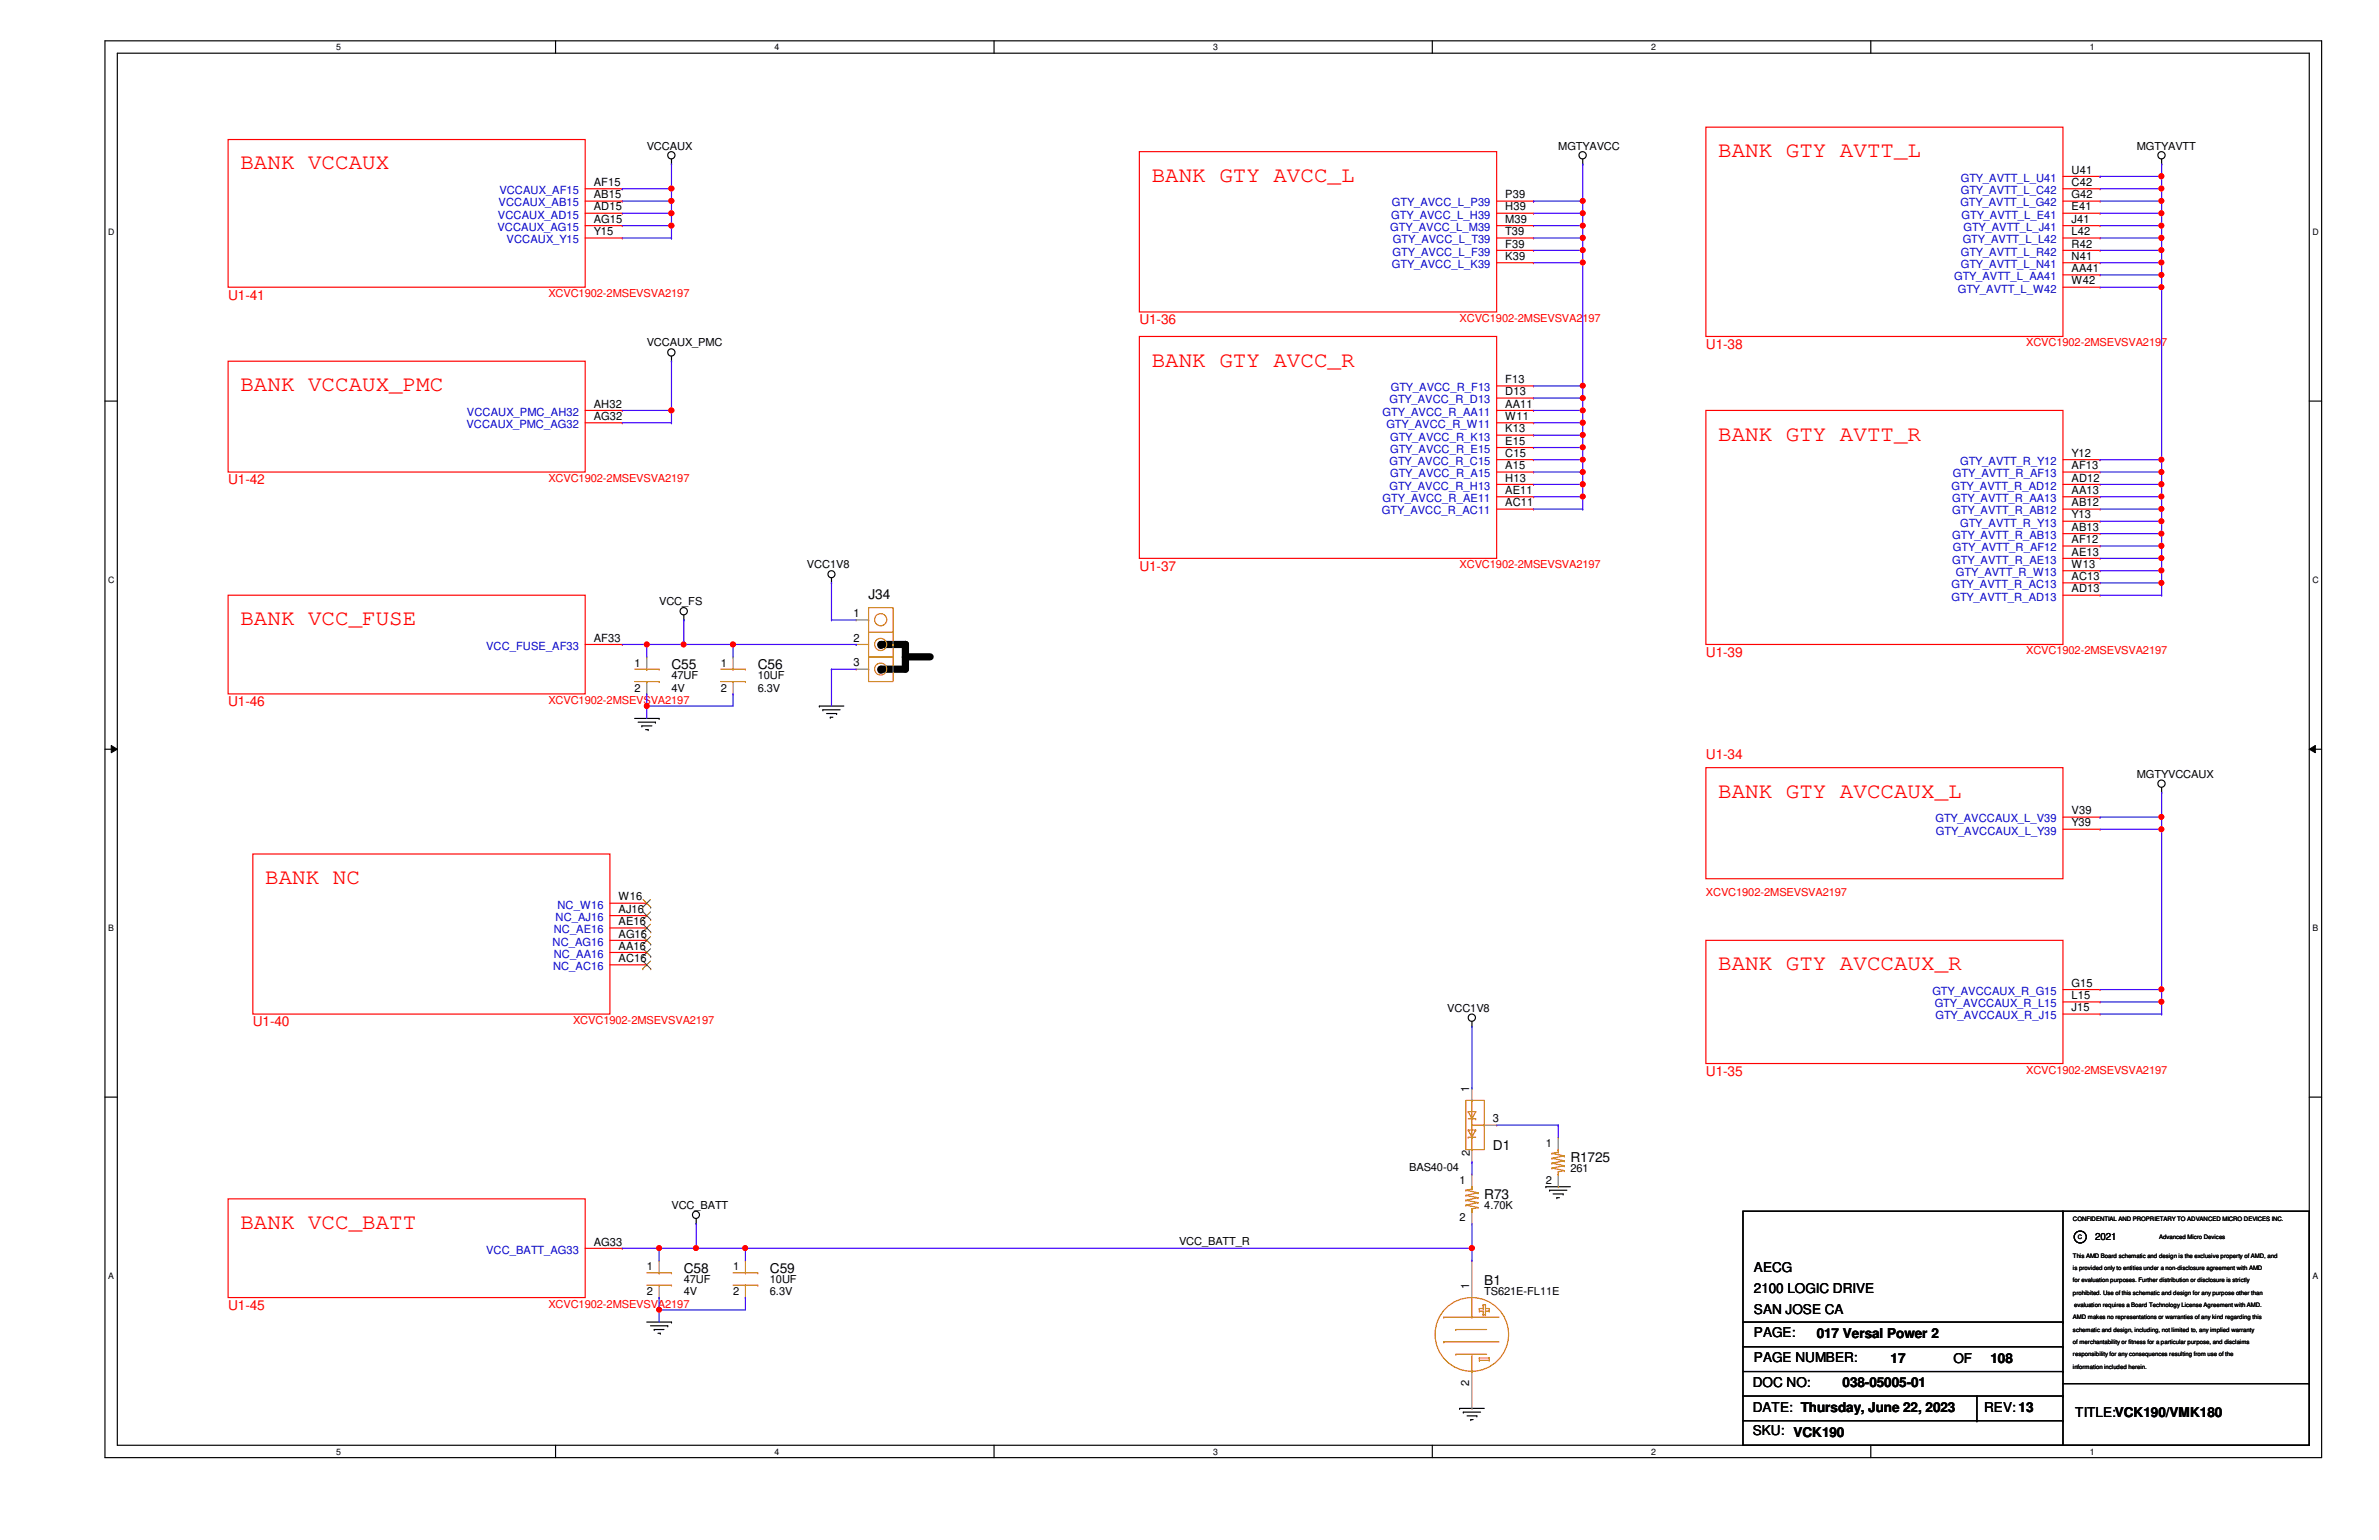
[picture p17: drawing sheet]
<svg xmlns="http://www.w3.org/2000/svg" width="432mm" height="279mm" viewBox="0 0 432 279" stroke-linecap="round" stroke-linejoin="round" font-family="sans-serif">
<defs><g id="words">
<g font-size="4" fill="#f00">
<text x="311.9" y="28.5">BANK GTY AVTT_L</text>
<text x="43.6" y="30.7">BANK VCCAUX</text>
<text x="209" y="33">BANK GTY AVCC_L</text>
<text x="43.6" y="71">BANK VCCAUX_PMC</text>
<text x="209" y="66.5">BANK GTY AVCC_R</text>
<text x="311.9" y="79.9">BANK GTY AVTT_R</text>
<text x="43.6" y="113.5">BANK VCC_FUSE</text>
<text x="311.9" y="144.7">BANK GTY AVCCAUX_L</text>
<text x="48.1" y="160.4">BANK NC</text>
<text x="311.9" y="176">BANK GTY AVCCAUX_R</text>
<text x="43.6" y="223">BANK VCC_BATT</text>
</g>
<g font-size="2.5" fill="#f00">
<text x="41.4" y="54.4">U1-41</text>
<text x="206.8" y="58.8">U1-36</text>
<text x="309.6" y="63.3">U1-38</text>
<text x="41.4" y="87.9">U1-42</text>
<text x="206.8" y="103.5">U1-37</text>
<text x="309.6" y="119.2">U1-39</text>
<text x="41.4" y="128.1">U1-46</text>
<text x="309.6" y="137.8">U1-34</text>
<text x="45.9" y="186.2">U1-40</text>
<text x="309.6" y="195.2">U1-35</text>
<text x="41.4" y="237.7">U1-45</text>
</g>
<g font-size="2.5">
<text x="157.6" y="108.7">J34</text>
<text x="121.9" y="121.4">C55</text>
<text x="137.5" y="121.4">C56</text>
<text x="271" y="208.6">D1</text>
<text x="285" y="210.8">R1725</text>
<text x="269.4" y="217.6">R73</text>
<text x="124.1" y="230.9">C58</text>
<text x="139.7" y="230.9">C59</text>
<text x="269.4" y="233.2">B1</text>
<text x="318.3" y="230.7">AECG</text>
<text x="318.3" y="234.5">2100 LOGIC DRIVE</text>
<text x="318.3" y="238.3">SAN JOSE CA</text>
<text x="318.3" y="242.6">PAGE:</text>
<text x="329.7" y="242.8">017 Versal Power 2</text>
<text x="318.1" y="251.7">DOC NO:</text>
<text x="318.3" y="247.1">PAGE NUMBER:</text>
<text x="334.4" y="251.7">038-05005-01</text>
<text x="343.2" y="247.3">17</text>
<text x="354.5" y="247.3">OF</text>
<text x="361.3" y="247.3">108</text>
<text x="318.1" y="256.2">DATE: Thursday, June 22, 2023</text>
<text x="360.1" y="256.2">REV: 13</text>
<text x="376.7" y="257.1">TITLE:VCK190/VMK180</text>
<text x="318.1" y="260.4">SKU: VCK190</text>
</g>
<g font-size="2">
<text x="117.4" y="27.1">VCCAUX</text>
<text x="282.8" y="27.1">MGTYAVCC</text>
<text x="387.9" y="27.1">MGTYAVTT</text>
<text x="107.8" y="33.7">AF15</text>
<text x="107.8" y="36">AB15</text>
<text x="273.2" y="36">P39</text>
<text x="376" y="31.5">U41</text>
<text x="376" y="33.7">C42</text>
<text x="376" y="36">G42</text>
<text x="107.8" y="38.2">AD15</text>
<text x="107.8" y="40.4">AG15</text>
<text x="273.2" y="38.2">H39</text>
<text x="273.2" y="40.4">M39</text>
<text x="376" y="38.2">E41</text>
<text x="376" y="40.4">J41</text>
<text x="107.8" y="42.7">Y15</text>
<text x="273.2" y="42.7">T39</text>
<text x="273.2" y="44.9">F39</text>
<text x="273.2" y="47.2">K39</text>
<text x="376" y="42.7">L42</text>
<text x="376" y="44.9">R42</text>
<text x="376" y="47.2">N41</text>
<text x="376" y="49.4">AA41</text>
<text x="376" y="51.6">W42</text>
<text x="117.4" y="62.9">VCCAUX_PMC</text>
<text x="273.2" y="69.5">F13</text>
<text x="273.2" y="71.7">D13</text>
<text x="107.8" y="74">AH32</text>
<text x="107.8" y="76.2">AG32</text>
<text x="273.2" y="74">AA11</text>
<text x="273.2" y="76.2">W11</text>
<text x="273.2" y="78.4">K13</text>
<text x="273.2" y="80.7">E15</text>
<text x="273.2" y="82.9">C15</text>
<text x="376" y="82.9">Y12</text>
<text x="273.2" y="85.1">A15</text>
<text x="273.2" y="87.4">H13</text>
<text x="273.2" y="89.6">AE11</text>
<text x="376" y="85.1">AF13</text>
<text x="376" y="87.4">AD12</text>
<text x="376" y="89.6">AA13</text>
<text x="273.2" y="91.9">AC11</text>
<text x="376" y="91.9">AB12</text>
<text x="376" y="94.1">Y13</text>
<text x="376" y="96.3">AB13</text>
<text x="376" y="98.6">AF12</text>
<text x="376" y="100.8">AE13</text>
<text x="146.5" y="103.1">VCC1V8</text>
<text x="376" y="103">W13</text>
<text x="376" y="105.2">AC13</text>
<text x="376" y="107.5">AD13</text>
<text x="119.6" y="109.8">VCC_FS</text>
<text x="154.9" y="112">1</text>
<text x="107.8" y="116.4">AF33</text>
<text x="154.9" y="116.4">2</text>
<text x="115.2" y="121">1</text>
<text x="115.2" y="125.5">2</text>
<text x="121.9" y="123.2">47UF</text>
<text x="121.9" y="125.5">4V</text>
<text x="130.8" y="121">1</text>
<text x="130.8" y="125.5">2</text>
<text x="137.5" y="123.2">10UF</text>
<text x="137.5" y="125.5">6.3V</text>
<text x="154.9" y="120.9">3</text>
<text x="387.9" y="141.1">MGTYVCCAUX</text>
<text x="376" y="147.7">V39</text>
<text x="376" y="149.9">Y39</text>
<text x="112.3" y="163.4">W16</text>
<text x="112.3" y="165.6">AJ16</text>
<text x="112.3" y="167.9">AE16</text>
<text x="112.3" y="170.1">AG16</text>
<text x="112.3" y="172.3">AA16</text>
<text x="112.3" y="174.5">AC16</text>
<text x="376" y="179">G15</text>
<text x="262.7" y="183.6">VCC1V8</text>
<text x="376" y="181.3">L15</text>
<text x="376" y="183.5">J15</text>
<text x="266.7" y="198.1" transform="rotate(-90 266.7 198.1)">1</text>
<text x="271" y="203.6">3</text>
<text x="266.8" y="209.7" transform="rotate(-90 266.8 209.7)">2</text>
<text x="280.6" y="208.2">1</text>
<text x="255.8" y="212.4">BAS40-04</text>
<text x="264.9" y="214.9">1</text>
<text x="280.6" y="214.9">2</text>
<text x="285" y="212.6">261</text>
<text x="121.9" y="219.3">VCC_BATT</text>
<text x="264.9" y="221.6">2</text>
<text x="269.4" y="219.3">4.70K</text>
<text x="107.8" y="226">AG33</text>
<text x="214" y="225.8">VCC_BATT_R</text>
<text x="117.4" y="230.5">1</text>
<text x="124.1" y="232.7">47UF</text>
<text x="133.1" y="230.5">1</text>
<text x="139.7" y="232.7">10UF</text>
<text x="266.7" y="233.8" transform="rotate(-90 266.7 233.8)">1</text>
<text x="117.4" y="235">2</text>
<text x="124.1" y="235">4V</text>
<text x="133.1" y="235">2</text>
<text x="139.7" y="235">6.3V</text>
<text x="269.4" y="235">TS621E-FL11E</text>
<text x="266.7" y="251.5" transform="rotate(-90 266.7 251.5)">2</text>
</g>
<g font-size="2" fill="#00c">
<text x="90.6" y="35.2">VCCAUX_AF15</text>
<text x="355.9" y="33">GTY_AVTT_L_U41</text>
<text x="355.9" y="35.2">GTY_AVTT_L_C42</text>
<text x="90.3" y="41.9">VCCAUX_AG15</text>
<text x="90.4" y="39.7">VCCAUX_AD15</text>
<text x="90.5" y="37.5">VCCAUX_AB15</text>
<text x="252.3" y="41.9">GTY_AVCC_L_M39</text>
<text x="252.5" y="39.7">GTY_AVCC_L_H39</text>
<text x="252.6" y="37.5">GTY_AVCC_L_P39</text>
<text x="355.8" y="37.5">GTY_AVTT_L_G42</text>
<text x="356" y="39.7">GTY_AVTT_L_E41</text>
<text x="356.4" y="41.9">GTY_AVTT_L_J41</text>
<text x="91.9" y="44.2">VCCAUX_Y15</text>
<text x="252.8" y="46.4">GTY_AVCC_L_F39</text>
<text x="252.8" y="44.2">GTY_AVCC_L_T39</text>
<text x="355.9" y="46.4">GTY_AVTT_L_R42</text>
<text x="356.2" y="44.2">GTY_AVTT_L_L42</text>
<text x="252.6" y="48.6">GTY_AVCC_L_K39</text>
<text x="354.7" y="50.8">GTY_AVTT_L_AA41</text>
<text x="355.3" y="53.1">GTY_AVTT_L_W42</text>
<text x="355.9" y="48.6">GTY_AVTT_L_N41</text>
<text x="252.4" y="71">GTY_AVCC_R_F13</text>
<text x="84.7" y="77.7">VCCAUX_PMC_AG32</text>
<text x="84.8" y="75.4">VCCAUX_PMC_AH32</text>
<text x="251" y="75.4">GTY_AVCC_R_AA11</text>
<text x="251.6" y="77.7">GTY_AVCC_R_W11</text>
<text x="252.2" y="73.2">GTY_AVCC_R_D13</text>
<text x="252.3" y="79.9">GTY_AVCC_R_K13</text>
<text x="252.3" y="82.2">GTY_AVCC_R_E15</text>
<text x="252.2" y="84.4">GTY_AVCC_R_C15</text>
<text x="252.2" y="88.9">GTY_AVCC_R_H13</text>
<text x="252.3" y="86.6">GTY_AVCC_R_A15</text>
<text x="354.2" y="88.9">GTY_AVTT_R_AD12</text>
<text x="354.5" y="86.6">GTY_AVTT_R_AF13</text>
<text x="355.8" y="84.4">GTY_AVTT_R_Y12</text>
<text x="250.8" y="93.3">GTY_AVCC_R_AC11</text>
<text x="251" y="91.1">GTY_AVCC_R_AE11</text>
<text x="354.3" y="91.1">GTY_AVTT_R_AA13</text>
<text x="354.3" y="93.3">GTY_AVTT_R_AB12</text>
<text x="355.8" y="95.5">GTY_AVTT_R_Y13</text>
<text x="354.3" y="97.8">GTY_AVTT_R_AB13</text>
<text x="354.5" y="100">GTY_AVTT_R_AF12</text>
<text x="354.2" y="106.7">GTY_AVTT_R_AC13</text>
<text x="354.3" y="102.3">GTY_AVTT_R_AE13</text>
<text x="355" y="104.5">GTY_AVTT_R_W13</text>
<text x="354.2" y="109">GTY_AVTT_R_AD13</text>
<text x="88.2" y="117.9">VCC_FUSE_AF33</text>
<text x="351.3" y="149.2">GTY_AVCCAUX_L_V39</text>
<text x="351.4" y="151.4">GTY_AVCCAUX_L_Y39</text>
<text x="100.8" y="167.1">NC_AJ16</text>
<text x="101.2" y="164.8">NC_W16</text>
<text x="100.3" y="171.6">NC_AG16</text>
<text x="100.5" y="169.3">NC_AE16</text>
<text x="100.5" y="173.8">NC_AA16</text>
<text x="100.4" y="176">NC_AC16</text>
<text x="350.7" y="180.5">GTY_AVCCAUX_R_G15</text>
<text x="351.2" y="182.8">GTY_AVCCAUX_R_L15</text>
<text x="351.3" y="185">GTY_AVCCAUX_R_J15</text>
<text x="88.2" y="227.5">VCC_BATT_AG33</text>
</g>
<g font-size="2" fill="#f00">
<text x="99.5" y="53.9">XCVC1902-2MSEVSVA2197</text>
<text x="264.9" y="58.4">XCVC1902-2MSEVSVA2197</text>
<text x="367.7" y="62.9">XCVC1902-2MSEVSVA2197</text>
<text x="99.5" y="87.5">XCVC1902-2MSEVSVA2197</text>
<text x="264.9" y="103.1">XCVC1902-2MSEVSVA2197</text>
<text x="367.7" y="118.7">XCVC1902-2MSEVSVA2197</text>
<text x="99.5" y="127.7">XCVC1902-2MSEVSVA2197</text>
<text x="309.6" y="162.6">XCVC1902-2MSEVSVA2197</text>
<text x="104" y="185.8">XCVC1902-2MSEVSVA2197</text>
<text x="367.7" y="194.8">XCVC1902-2MSEVSVA2197</text>
<text x="99.5" y="237.2">XCVC1902-2MSEVSVA2197</text>
</g>
<text font-size="1.8" x="380.3" y="225">2021</text>
<g font-size="1.6">
<text x="61" y="9.1">5</text>
<text x="140.6" y="9.1">4</text>
<text x="220.2" y="9.1">3</text>
<text x="299.7" y="9.1">2</text>
<text x="379.3" y="9.1">1</text>
<text x="19.6" y="42.6">D</text>
<text x="419.7" y="42.6">D</text>
<text x="19.6" y="105.7">C</text>
<text x="419.7" y="105.7">C</text>
<text x="19.6" y="168.9">B</text>
<text x="419.7" y="168.9">B</text>
<text x="19.6" y="232">A</text>
<text x="419.7" y="232">A</text>
<text x="61" y="263.9">5</text>
<text x="140.6" y="263.9">4</text>
<text x="220.2" y="263.9">3</text>
<text x="299.7" y="263.9">2</text>
<text x="379.3" y="263.9">1</text>
</g>
<g font-size="1.1">
<text x="376.3" y="221.5">CONFIDENTIAL AND PROPRIETARY TO ADVANCED MICRO DEVICES INC.</text>
<text x="377.1" y="224.8">C</text>
<text x="391.9" y="224.8">Advanced Micro Devices</text>
<text x="376.3" y="232.7">for evaluation purposes. Further distribution or disclosure is strictly</text>
<text x="376.3" y="230.4">is provided only to entities under a non-disclosure agreement with AMD</text>
<text x="376.3" y="228.2">This AMD Board schematic and design is the exclusive property of AMD, and</text>
<text x="376.3" y="234.9">prohibited. Use of this schematic and design for any purpose other than</text>
<text x="376.3" y="239.4">AMD makes no representations or warranties of any kind regarding this</text>
<text x="376.5" y="237.2">evaluation requires a Board Technology License Agreement with AMD.</text>
<text x="376.3" y="241.6">schematic and design, including, not limited to, any implied warranty</text>
<text x="376.3" y="243.8">of merchantability or fitness for a particular purpose, and disclaims</text>
<text x="376.3" y="246.1">responsibility for any consequences resulting from use of the</text>
<text x="376.3" y="248.3">information included herein.</text>
</g>
</g></defs>
<path d="M19.1 7.4h402.3v257.1h-402.3zM21.3 9.7h397.8v252.5h-397.8z" fill="none" stroke="#000" stroke-width=".21"/>
<g fill="#fff">
<path d="M61 7.7h.9v1.7h-.9z"/>
<path d="M61 262.5h.9v1.7h-.9z"/>
</g>
<path d="M100.8 7.4v2.3M100.8 262.2v2.3" fill="none" stroke="#000" stroke-width=".21"/>
<g fill="#fff">
<path d="M140.6 7.7h.9v1.7h-.9z"/>
<path d="M140.6 262.5h.9v1.7h-.9z"/>
</g>
<path d="M180.4 7.4v2.3M180.4 262.2v2.3" fill="none" stroke="#000" stroke-width=".21"/>
<g fill="#fff">
<path d="M220.2 7.7h.9v1.7h-.9z"/>
<path d="M220.2 262.5h.9v1.7h-.9z"/>
</g>
<path d="M260 7.4v2.3M260 262.2v2.3" fill="none" stroke="#000" stroke-width=".21"/>
<g fill="#fff">
<path d="M299.7 7.7h.9v1.7h-.9z"/>
<path d="M299.7 262.5h.9v1.7h-.9z"/>
</g>
<path d="M339.6 7.4v2.3M339.6 262.2v2.3" fill="none" stroke="#000" stroke-width=".21"/>
<g fill="#fff">
<path d="M379.3 7.7h.9v1.7h-.9z"/>
<path d="M379.3 262.5h.9v1.7h-.9z"/>
<path d="M19.6 41.2h1.2v1.8h-1.2z"/>
<path d="M419.7 41.2h1.2v1.8h-1.2z"/>
<path d="M19.6 104.3h1.2v1.8h-1.2z"/>
<path d="M419.7 104.3h1.2v1.8h-1.2z"/>
</g>
<path d="M19.1 72.8h2.2M419.1 72.8h2.3" fill="none" stroke="#000" stroke-width=".21"/>
<g fill="#fff">
<path d="M19.6 167.5h1.1v1.7h-1.1z"/>
<path d="M419.7 167.5h1.1v1.7h-1.1z"/>
</g>
<path d="M19.1 135.9h2.2M419.1 135.9h2.3" fill="none" stroke="#000" stroke-width=".21"/>
<path d="M20.2 135.3l1.1 .6-1.1 .7zM419.1 135.9l1.1-.6v1.3z" fill="#000"/>
<path d="M20.2 135.3l1.1 .6-1.1 .7zM419.1 135.9l1.1-.6v1.3z" fill="none" stroke="#000" stroke-width=".18"/>
<g fill="#fff">
<path d="M19.6 230.6h1.1v1.8h-1.1z"/>
<path d="M419.7 230.6h1.1v1.8h-1.1z"/>
</g>
<g fill="none" stroke="#000" stroke-width=".21">
<path d="M121.9 29.8h.1M121.9 28.9v.9M287.3 29.8h.1M287.3 28.9v.9M392.3 29.8h.1M392.3 28.9v.9M121.9 65.5h.1M121.9 64.6v.9M124.1 112.5h.1M124.1 111.6v.9M150.9 105.7h.1M150.9 104.9v.8"/>
<path d="M115.2 130.3h4.4M115.8 131h3.2M116.5 131.7h.1M116.5 131.7h1.8M117.2 132.4h.4M117.6 132.4h.1M119 131h.1M119.6 130.3h.1M148.7 128.1h.1M148.7 128.1h4.5M149.4 128.8h.1M149.4 128.8h3.1"/>
<path d="M150 129.5h1.8M150.7 130.1h.1M150.7 130.1h.5M151.8 129.5h.1M392.3 143.8h.1M392.3 142.9v.9M19.1 199.1h2.2M267.2 186.2h.1M267.2 185.3v.9M419.1 199.1h2.3M280.6 215.3h.1M280.6 215.3h4.4"/>
<path d="M281.3 215.9h.1M281.3 215.9h3.1M281.9 216.6h1.8M282.6 217.3h.1M282.6 217.3h.4M283.7 216.6h.1M316.4 219.8h102.7v42.4h-102.7zM374.4 219.8h.1M374.4 219.8v42.4M117.4 239.9h4.5M121.9 239.9h.1M126.4 222h.1"/>
<path d="M126.4 221.1v.9M316.4 239.9h58M374.4 239.9h.1M118.1 240.5h3.1M118.7 241.2h.1M118.7 241.2h1.8M119.4 241.9h.4M119.8 241.9h.1M121.2 240.5h.1M264.9 255.5h.1M264.9 255.5h4.5M265.6 256.2h.1"/>
<path d="M265.6 256.2h3.1M266.3 256.9h1.8M267 257.6h.1M267 257.6h.4M268.1 256.9h.1M316.4 244.3h58M316.4 248.8h58M316.4 253.3h58M316.4 257.8h58M358.8 257.8h.1M358.8 253.3v4.5M374.4 244.3h.1"/>
<path d="M374.4 248.8h.1M374.4 253.3h.1M374.4 257.8h.1M374.4 251h44.7M419.1 251h.1"/>
<circle cx="121.9" cy="28.2" r=".66"/>
<circle cx="287.2" cy="28.2" r=".66"/>
<circle cx="392.3" cy="28.2" r=".66"/>
<circle cx="121.9" cy="63.9" r=".66"/>
<circle cx="124.1" cy="110.9" r=".66"/>
<circle cx="150.9" cy="104.2" r=".64"/>
<circle cx="392.3" cy="142.2" r=".66"/>
<circle cx="267.1" cy="184.6" r=".66"/>
<circle cx="126.3" cy="220.4" r=".65"/>
<circle cx="377.6" cy="224.4" r="1.09"/>
</g>
<path d="M159.9 116.9h4.4v4.5h-4.4M164.3 119.2h4.5" fill="none" stroke="#000" stroke-width="1.3"/>
<g fill="#000">
<circle cx="159.9" cy="116.9" r=".66"/>
<circle cx="164.3" cy="116.9" r=".66"/>
<circle cx="164.3" cy="119.2" r=".66"/>
<circle cx="159.9" cy="121.4" r=".66"/>
</g>
<g fill="none" stroke="#cc8006" stroke-width=".21">
<path d="M157.6 119.2h4.5v4.5h-4.5zM157.6 114.7h4.5v4.5h-4.5zM157.6 110.2h4.5v4.5h-4.5zM157.6 112.5h.1M162.1 116.9h.1M115.2 123.7h4.4M115.2 121.4h4.4M117.4 123.7h.1M117.4 121.4h.1M119.6 123.7h.1M119.6 121.4h.1M130.8 123.7h4.5"/>
<path d="M130.8 121.4h4.5M133.1 123.7h.1M133.1 121.4h.1M135.3 123.7h.1M135.3 121.4h.1M157.6 121.4h.1M266.1 199.6h3.3v9h-3.3zM267.2 199.6h.1M267.2 199.6v9M266.1 218.7h.1M266.1 217.8h.1M266.1 216.9h.1"/>
<path d="M266.1 215.9h.1M266.1 215.9l2.2 .5M266.1 218.7l2.2 .4M266.1 217.8l2.2 .4M266.1 216.9l2.2 .4M266.5 206.3h.1M266.5 205h.1M266.5 201.7h.1M266.5 203h1.3M266.5 206.3h1.3M266.5 205l.7 1.3M266.5 205h1.3"/>
<path d="M266.5 201.7h1.3M266.5 201.7l.7 1.3M267.2 215.3h.1M267.2 219.8h.1M267.2 219.3h.1M267.2 215.7h.1M267.2 208.6h.1M267.2 206.3h.1M267.2 203h.1M267.2 215.3v.4M267.2 219.3v.5M267.2 215.7l-1.1 .2"/>
<path d="M267.2 204.1h2.2M267.8 203h.1M267.8 205h.1M267.8 201.7h.1M267.8 205l-.6 1.3M267.8 201.7l-.6 1.3M268.3 216.4h.1M268.3 219.1h.1M268.3 218.2h.1M268.3 217.3h.1M268.3 219.1l-1.1 .2M268.3 218.2l-2.2 .5"/>
<path d="M268.3 217.3l-2.2 .5M268.3 216.4l-2.2 .5M269.4 204.1h.1M281.7 211.9h.1M281.7 211h.1M281.7 210.1h.1M281.7 209.3h.1M281.7 209.3l2.2 .4M281.7 211.9l2.2 .5M281.7 211l2.2 .5M281.7 210.1l2.2 .5M282.8 208.6h.1"/>
<path d="M282.8 213.1h.1M282.8 212.6h.1M282.8 209h.1M282.8 208.6v.4M282.8 212.6v.5M282.8 209l-1.1 .3M283.9 209.7h.1M283.9 212.4h.1M283.9 211.5h.1M283.9 210.6h.1M283.9 212.4l-1.1 .2M283.9 211.5l-2.2 .4"/>
<path d="M283.9 210.6l-2.2 .4M283.9 209.7l-2.2 .4M117.4 233.2h4.5M117.4 230.9h4.5M119.6 233.2h.1M119.6 230.9h.1M121.9 233.2h.1M121.9 230.9h.1M133.1 233.2h4.4M133.1 230.9h4.4M135.3 233.2h.1M135.3 230.9h.1"/>
<path d="M137.5 233.2h.1M137.5 230.9h.1M262 239h.1M262 239h10.1M267.2 239h.1M267.2 235.4v3.6M268.5 237.4h.1M268.5 237.9h.1M268.5 237.4h.7M268.5 237.9h.7M268.5 237.4v.5M269.2 237.4h.1"/>
<path d="M269.2 236.7h.1M269.2 238.5h.1M269.2 237.9h.1M269.2 236.7v.7M269.2 237.9v.6M269.2 236.7h.4M269.2 238.5h.4M269.6 236.7h.1M269.6 237.4h.1M269.6 237.9h.1M269.6 238.5h.1M269.6 237.4h.7"/>
<path d="M269.6 236.7v.7M269.6 237.9v.6M269.6 237.9h.7M270.3 237.4h.1M270.3 237.9h.1M270.3 237.4v.5M262 243.5h.1M262 243.5h10.1M264.2 241.2h.1M264.2 245.7h.1M264.2 241.2h5.6M264.2 245.7h5.6"/>
<path d="M267.2 248.8h.1M267.2 245.9v2.9M268.5 246.4h.1M268.5 246.8h.1M268.5 246.4v.4M268.5 246.4h1.8M268.5 246.8h1.8M270.3 246.4h.1M270.3 246.8h.1M270.3 246.4v.4"/>
<circle cx="159.8" cy="116.9" r="1.1"/>
<circle cx="159.8" cy="112.4" r="1.1"/>
<circle cx="159.9" cy="121.4" r="1.09"/>
<circle cx="267.1" cy="242.1" r="6.7"/>
</g>
<g fill="none" stroke="#a84" stroke-width=".21">
<path d="M117.4 119.2h.1M117.4 119.2v2.2M133.1 119.2h.1M133.1 119.2v2.2M155.4 112.5h.1M155.4 116.9h.1M155.4 112.5h2.2M155.4 116.9h2.2M117.4 125.9h.1M117.4 123.7v2.2M133.1 125.9h.1M133.1 123.7v2.2"/>
<path d="M155.4 121.4h.1M155.4 121.4h2.2M267.2 197.4h.1M267.2 197.4v2.2M267.2 213.1h.1M267.2 210.8h.1M267.2 208.6v2.2M267.2 213.1v2.2M267.2 219.8v2.2M269.4 204.1h2.3M271.7 204.1h.1M282.8 206.3h.1"/>
<path d="M282.8 215.3h.1M282.8 206.3v2.3M282.8 213.1v2.2M119.6 228.7h.1M119.6 235.4h.1M119.6 228.7v2.2M119.6 233.2v2.2M135.3 228.7h.1M135.3 235.4h.1M135.3 228.7v2.2M135.3 233.2v2.2M267.2 222h.1"/>
<path d="M267.2 228.7h.1M267.2 228.7v6.7M267.2 255.5h.1M267.2 248.8v6.7"/>
</g>
<g fill="none" stroke="#f00" stroke-width=".21">
<path d="M41.4 25.3h64.8v26.8h-64.8zM106.2 36.5h6.7M106.2 38.7h6.7M106.2 34.2h6.7M112.9 34.2h.1M112.9 36.5h.1M112.9 38.7h.1M206.8 27.5h64.9v29.1h-64.9zM271.7 36.5h6.6M271.7 38.7h6.6M278.3 36.5h.1M278.3 38.7h.1"/>
<path d="M309.6 23.1h64.8v37.9h-64.8zM374.4 36.5h6.8M374.4 38.7h6.8M374.4 34.2h6.8M374.4 32h6.8M381.2 32h.1M381.2 34.2h.1M381.2 36.5h.1M381.2 38.7h.1M106.2 40.9h6.7M106.2 43.2h6.7M112.9 40.9h.1"/>
<path d="M112.9 43.2h.1M271.7 40.9h6.6M271.7 43.2h6.6M271.7 45.4h6.6M271.7 47.7h6.6M278.3 40.9h.1M278.3 43.2h.1M278.3 45.4h.1M278.3 47.7h.1M374.4 40.9h6.8M374.4 43.2h6.8M374.4 45.4h6.8"/>
<path d="M374.4 47.7h6.8M374.4 49.9h6.8M374.4 52.1h6.8M381.2 40.9h.1M381.2 43.2h.1M381.2 45.4h.1M381.2 47.7h.1M381.2 49.9h.1M381.2 52.1h.1M41.4 65.5h64.8v20.1h-64.8zM106.2 74.5h6.7M106.2 76.7h6.7"/>
<path d="M112.9 74.5h.1M112.9 76.7h.1M206.8 61h64.9v40.3h-64.9zM271.7 70h6.6M271.7 72.2h6.6M271.7 74.5h6.6M271.7 76.7h6.6M271.7 79h6.6M278.3 70h.1M278.3 72.2h.1M278.3 74.5h.1M278.3 76.7h.1"/>
<path d="M278.3 79h.1M309.6 74.5h64.8v42.4h-64.8zM271.7 81.2h6.6M271.7 83.4h6.6M271.7 85.6h6.6M271.7 87.9h6.6M271.7 90.1h6.6M271.7 92.4h6.6M278.3 81.2h.1M278.3 83.4h.1M278.3 85.6h.1M278.3 87.9h.1"/>
<path d="M278.3 90.1h.1M278.3 92.4h.1M374.4 83.4h6.8M374.4 85.6h6.8M374.4 87.9h6.8M374.4 90.1h6.8M374.4 92.4h6.8M374.4 94.6h6.8M374.4 96.8h6.8M374.4 99.1h6.8M381.2 83.4h.1M381.2 85.6h.1"/>
<path d="M381.2 87.9h.1M381.2 90.1h.1M381.2 92.4h.1M381.2 94.6h.1M381.2 96.8h.1M381.2 99.1h.1M41.4 108h64.8v17.9h-64.8zM106.2 116.9h6.7M112.9 116.9h.1M374.4 101.3h6.8M374.4 103.5h6.8M374.4 105.7h6.8"/>
<path d="M374.4 108h6.8M381.2 101.3h.1M381.2 103.5h.1M381.2 105.7h.1M381.2 108h.1M309.6 139.3h64.8v20.1h-64.8zM45.9 154.9h64.8v29.1h-64.8zM374.4 148.3h6.8M374.4 150.5h6.8M381.2 148.3h.1M381.2 150.5h.1M110.7 163.9h6.7"/>
<path d="M110.7 166.1h6.7M110.7 168.4h6.7M110.7 170.6h6.7M110.7 172.8h6.7M110.7 175h6.7M117.4 163.9h.1M117.4 166.1h.1M117.4 168.4h.1M117.4 170.6h.1M117.4 172.8h.1M117.4 175h.1M309.6 170.6h64.8v22.4h-64.8z"/>
<path d="M374.4 179.5h6.8M381.2 179.5h.1M374.4 181.8h6.8M374.4 184h6.8M381.2 181.8h.1M381.2 184h.1M41.4 217.5h64.8v17.9h-64.8zM106.2 226.5h6.7M112.9 226.5h.1"/>
</g>
<g fill="none" stroke="#804000" stroke-width=".18">
<path d="M116.7 164.6h.1M116.7 166.8h.1M116.7 169.1h.1M116.7 171.3h.1M116.7 173.5h.1M116.7 175.8h.1M116.7 163.2l1.4 1.4M116.7 165.4l1.4 1.4M116.7 167.7l1.4 1.4M116.7 169.9l1.4 1.4M116.7 172.1l1.4 1.4M116.7 174.4l1.4 1.4"/>
<path d="M118.1 163.2l-1.4 1.4M118.1 165.4l-1.4 1.4M118.1 167.7l-1.4 1.4M118.1 169.9l-1.4 1.4M118.1 172.1l-1.4 1.4M118.1 174.4l-1.4 1.4M118.1 164.6h.1M118.1 166.8h.1M118.1 169.1h.1M118.1 171.3h.1M118.1 173.5h.1M118.1 175.8h.1"/>
</g>
<path d="M112.9 34.2h.1M121.9 29.8h.1M121.9 29.8v4.4h-9" fill="none" stroke="#4200ff" stroke-width=".21"/>
<circle cx="121.9" cy="34.2" r=".44" fill="#f00"/>
<circle cx="121.9" cy="34.2" r=".44" fill="none" stroke="#f00" stroke-width=".21"/>
<path d="M112.9 36.5h9M121.9 34.2h.1M121.9 36.5h.1M121.9 34.2v2.3" fill="none" stroke="#4200ff" stroke-width=".21"/>
<circle cx="121.9" cy="36.4" r=".44" fill="#f00"/>
<circle cx="121.9" cy="36.4" r=".44" fill="none" stroke="#f00" stroke-width=".21"/>
<path d="M112.9 38.7h9M121.9 38.7h.1" fill="none" stroke="#4200ff" stroke-width=".21"/>
<circle cx="121.9" cy="38.7" r=".44" fill="#f00"/>
<circle cx="121.9" cy="38.7" r=".44" fill="none" stroke="#f00" stroke-width=".21"/>
<path d="M121.9 36.5h.1M121.9 36.5v2.2M112.9 76.7h9M121.9 65.5h.1M121.9 76.7h.1M121.9 65.5v9M381.2 148.3h.1M381.2 148.3h11.1M392.3 143.8h.1M392.3 148.3h.1M392.3 143.8v6.7" fill="none" stroke="#4200ff" stroke-width=".21"/>
<circle cx="392.3" cy="148.2" r=".43" fill="#f00"/>
<circle cx="392.3" cy="148.2" r=".43" fill="none" stroke="#f00" stroke-width=".21"/>
<path d="M381.2 32h.1M381.2 32h11.1M392.3 29.8h.1M392.3 32h.1M392.3 29.8v4.4M381.2 150.5h11.1M392.3 150.5h.1" fill="none" stroke="#4200ff" stroke-width=".21"/>
<circle cx="392.3" cy="32" r=".44" fill="#f00"/>
<circle cx="392.3" cy="32" r=".44" fill="none" stroke="#f00" stroke-width=".21"/>
<path d="M381.2 34.2h11.1M381.2 36.5h11.1M392.3 34.2h.1M392.3 36.5h.1M392.3 34.2v2.3" fill="none" stroke="#4200ff" stroke-width=".21"/>
<circle cx="392.3" cy="36.4" r=".43" fill="#f00"/>
<circle cx="392.3" cy="36.4" r=".43" fill="none" stroke="#f00" stroke-width=".21"/>
<circle cx="392.3" cy="34.2" r=".43" fill="#f00"/>
<circle cx="392.3" cy="34.2" r=".43" fill="none" stroke="#f00" stroke-width=".21"/>
<path d="M381.2 38.7h11.1M392.3 38.7h.1M392.3 36.5h.1M392.3 36.5v4.4M381.2 40.9h11.1M392.3 40.9h.1" fill="none" stroke="#4200ff" stroke-width=".21"/>
<circle cx="392.3" cy="38.7" r=".43" fill="#f00"/>
<circle cx="392.3" cy="38.7" r=".43" fill="none" stroke="#f00" stroke-width=".21"/>
<path d="M381.2 43.2h11.1M392.3 43.2h.1M392.3 40.9h.1M392.3 40.9v2.3" fill="none" stroke="#4200ff" stroke-width=".21"/>
<circle cx="392.3" cy="43.2" r=".44" fill="#f00"/>
<circle cx="392.3" cy="43.2" r=".44" fill="none" stroke="#f00" stroke-width=".21"/>
<circle cx="392.3" cy="40.9" r=".43" fill="#f00"/>
<circle cx="392.3" cy="40.9" r=".43" fill="none" stroke="#f00" stroke-width=".21"/>
<path d="M381.2 45.4h11.1M392.3 45.4h.1" fill="none" stroke="#4200ff" stroke-width=".21"/>
<circle cx="392.3" cy="45.4" r=".43" fill="#f00"/>
<circle cx="392.3" cy="45.4" r=".43" fill="none" stroke="#f00" stroke-width=".21"/>
<path d="M381.2 47.7h11.1M392.3 43.2h.1M392.3 47.7h.1M392.3 43.2v2.2" fill="none" stroke="#4200ff" stroke-width=".21"/>
<circle cx="392.3" cy="47.6" r=".43" fill="#f00"/>
<circle cx="392.3" cy="47.6" r=".43" fill="none" stroke="#f00" stroke-width=".21"/>
<path d="M381.2 49.9h11.1M381.2 52.1h11.1M392.3 45.4h.1M392.3 49.9h.1M392.3 47.7h.1M392.3 52.1h.1M392.3 45.4v6.7" fill="none" stroke="#4200ff" stroke-width=".21"/>
<circle cx="392.3" cy="49.9" r=".43" fill="#f00"/>
<circle cx="392.3" cy="49.9" r=".43" fill="none" stroke="#f00" stroke-width=".21"/>
<path d="M392.3 52.1v31.3M392.3 83.4h.1" fill="none" stroke="#4200ff" stroke-width=".21"/>
<circle cx="392.3" cy="52.1" r=".43" fill="#f00"/>
<circle cx="392.3" cy="52.1" r=".43" fill="none" stroke="#f00" stroke-width=".21"/>
<circle cx="392.3" cy="83.4" r=".43" fill="#f00"/>
<circle cx="392.3" cy="83.4" r=".43" fill="none" stroke="#f00" stroke-width=".21"/>
<path d="M278.3 36.5h.1M287.3 29.8h.1M287.3 29.8v6.7h-9" fill="none" stroke="#4200ff" stroke-width=".21"/>
<circle cx="287.3" cy="36.4" r=".43" fill="#f00"/>
<circle cx="287.3" cy="36.4" r=".43" fill="none" stroke="#f00" stroke-width=".21"/>
<path d="M287.3 36.5h.1M287.3 36.5v2.2" fill="none" stroke="#4200ff" stroke-width=".21"/>
<circle cx="287.3" cy="38.7" r=".43" fill="#f00"/>
<circle cx="287.3" cy="38.7" r=".43" fill="none" stroke="#f00" stroke-width=".21"/>
<path d="M278.3 38.7h9M287.3 38.7h.1M287.3 38.7v4.5M278.3 40.9h9M287.3 40.9h.1" fill="none" stroke="#4200ff" stroke-width=".21"/>
<circle cx="287.3" cy="43.2" r=".44" fill="#f00"/>
<circle cx="287.3" cy="43.2" r=".44" fill="none" stroke="#f00" stroke-width=".21"/>
<circle cx="287.3" cy="40.9" r=".43" fill="#f00"/>
<circle cx="287.3" cy="40.9" r=".43" fill="none" stroke="#f00" stroke-width=".21"/>
<path d="M278.3 43.2h9M278.3 45.4h9M287.3 43.2h.1M287.3 45.4h.1M287.3 43.2v4.5" fill="none" stroke="#4200ff" stroke-width=".21"/>
<circle cx="287.3" cy="45.4" r=".43" fill="#f00"/>
<circle cx="287.3" cy="45.4" r=".43" fill="none" stroke="#f00" stroke-width=".21"/>
<path d="M278.3 47.7h9M287.3 47.7h.1M392.3 150.5h.1M392.3 150.5v29" fill="none" stroke="#4200ff" stroke-width=".21"/>
<circle cx="392.3" cy="179.5" r=".43" fill="#f00"/>
<circle cx="392.3" cy="179.5" r=".43" fill="none" stroke="#f00" stroke-width=".21"/>
<circle cx="392.3" cy="150.4" r=".43" fill="#f00"/>
<circle cx="392.3" cy="150.4" r=".43" fill="none" stroke="#f00" stroke-width=".21"/>
<path d="M381.2 179.5h11.1M392.3 179.5h.1M392.3 179.5v4.5M381.2 181.8h11.1M392.3 181.8h.1" fill="none" stroke="#4200ff" stroke-width=".21"/>
<circle cx="392.3" cy="181.7" r=".43" fill="#f00"/>
<circle cx="392.3" cy="181.7" r=".43" fill="none" stroke="#f00" stroke-width=".21"/>
<g fill="none" stroke="#4200ff" stroke-width=".21">
<path d="M381.2 83.4h.1M381.2 83.4h11.1M381.2 85.6h11.1M381.2 87.9h11.1M381.2 90.1h11.1M381.2 92.4h11.1M381.2 94.6h11.1M381.2 96.8h11.1M381.2 99.1h11.1M392.3 83.4h.1M392.3 85.6h.1M392.3 87.9h.1"/>
<path d="M392.3 90.1h.1M392.3 92.4h.1M392.3 94.6h.1M392.3 96.8h.1M392.3 99.1h.1M392.3 83.4v4.5M381.2 101.3h11.1M381.2 103.5h11.1M381.2 105.7h11.1M381.2 108h11.1M392.3 101.3h.1M392.3 103.5h.1"/>
<path d="M392.3 105.7h.1M392.3 108h.1M381.2 184h11.1M392.3 184h.1"/>
</g>
<circle cx="392.3" cy="85.6" r=".43" fill="#f00"/>
<circle cx="392.3" cy="85.6" r=".43" fill="none" stroke="#f00" stroke-width=".21"/>
<path d="M392.3 87.9h.1M392.3 87.9v2.2" fill="none" stroke="#4200ff" stroke-width=".21"/>
<circle cx="392.3" cy="90.1" r=".43" fill="#f00"/>
<circle cx="392.3" cy="90.1" r=".43" fill="none" stroke="#f00" stroke-width=".21"/>
<circle cx="392.3" cy="87.9" r=".44" fill="#f00"/>
<circle cx="392.3" cy="87.9" r=".44" fill="none" stroke="#f00" stroke-width=".21"/>
<path d="M392.3 90.1h.1M392.3 90.1v2.3" fill="none" stroke="#4200ff" stroke-width=".21"/>
<circle cx="392.3" cy="92.3" r=".43" fill="#f00"/>
<circle cx="392.3" cy="92.3" r=".43" fill="none" stroke="#f00" stroke-width=".21"/>
<path d="M392.3 92.4h.1M392.3 94.6h.1M392.3 92.4v4.4" fill="none" stroke="#4200ff" stroke-width=".21"/>
<circle cx="392.3" cy="96.8" r=".43" fill="#f00"/>
<circle cx="392.3" cy="96.8" r=".43" fill="none" stroke="#f00" stroke-width=".21"/>
<circle cx="392.3" cy="94.6" r=".43" fill="#f00"/>
<circle cx="392.3" cy="94.6" r=".43" fill="none" stroke="#f00" stroke-width=".21"/>
<path d="M392.3 96.8h.1M392.3 99.1h.1M392.3 96.8v4.5" fill="none" stroke="#4200ff" stroke-width=".21"/>
<circle cx="392.3" cy="101.3" r=".43" fill="#f00"/>
<circle cx="392.3" cy="101.3" r=".43" fill="none" stroke="#f00" stroke-width=".21"/>
<circle cx="392.3" cy="99" r=".44" fill="#f00"/>
<circle cx="392.3" cy="99" r=".44" fill="none" stroke="#f00" stroke-width=".21"/>
<path d="M392.3 101.3h.1M392.3 103.5h.1M392.3 101.3v4.4" fill="none" stroke="#4200ff" stroke-width=".21"/>
<circle cx="392.3" cy="103.5" r=".43" fill="#f00"/>
<circle cx="392.3" cy="103.5" r=".43" fill="none" stroke="#f00" stroke-width=".21"/>
<path d="M392.3 105.7h.1M392.3 105.7v2.3" fill="none" stroke="#4200ff" stroke-width=".21"/>
<circle cx="392.3" cy="105.7" r=".43" fill="#f00"/>
<circle cx="392.3" cy="105.7" r=".43" fill="none" stroke="#f00" stroke-width=".21"/>
<path d="M287.3 47.7h.1M287.3 47.7v22.3" fill="none" stroke="#4200ff" stroke-width=".21"/>
<circle cx="287.3" cy="70" r=".43" fill="#f00"/>
<circle cx="287.3" cy="70" r=".43" fill="none" stroke="#f00" stroke-width=".21"/>
<circle cx="287.3" cy="47.6" r=".43" fill="#f00"/>
<circle cx="287.3" cy="47.6" r=".43" fill="none" stroke="#f00" stroke-width=".21"/>
<path d="M278.3 70h9M278.3 72.2h9M278.3 74.5h9M278.3 76.7h9M287.3 70h.1M287.3 72.2h.1M287.3 74.5h.1M287.3 76.7h.1" fill="none" stroke="#4200ff" stroke-width=".21"/>
<circle cx="287.3" cy="76.7" r=".44" fill="#f00"/>
<circle cx="287.3" cy="76.7" r=".44" fill="none" stroke="#f00" stroke-width=".21"/>
<path d="M278.3 79h9M287.3 79h.1M278.3 81.2h9M278.3 83.4h9M287.3 81.2h.1M287.3 83.4h.1" fill="none" stroke="#4200ff" stroke-width=".21"/>
<circle cx="287.3" cy="83.4" r=".43" fill="#f00"/>
<circle cx="287.3" cy="83.4" r=".43" fill="none" stroke="#f00" stroke-width=".21"/>
<path d="M278.3 85.6h9M287.3 85.6h.1" fill="none" stroke="#4200ff" stroke-width=".21"/>
<circle cx="287.3" cy="85.6" r=".43" fill="#f00"/>
<circle cx="287.3" cy="85.6" r=".43" fill="none" stroke="#f00" stroke-width=".21"/>
<path d="M287.3 70h.1M287.3 72.2h.1M287.3 70v4.5M278.3 87.9h9M278.3 90.1h9M278.3 92.4h9M287.3 87.9h.1M287.3 90.1h.1M287.3 92.4h.1" fill="none" stroke="#4200ff" stroke-width=".21"/>
<circle cx="287.3" cy="74.5" r=".43" fill="#f00"/>
<circle cx="287.3" cy="74.5" r=".43" fill="none" stroke="#f00" stroke-width=".21"/>
<circle cx="287.3" cy="72.2" r=".43" fill="#f00"/>
<circle cx="287.3" cy="72.2" r=".43" fill="none" stroke="#f00" stroke-width=".21"/>
<path d="M287.3 74.5h.1M287.3 76.7h.1M287.3 74.5v4.5" fill="none" stroke="#4200ff" stroke-width=".21"/>
<circle cx="287.3" cy="78.9" r=".43" fill="#f00"/>
<circle cx="287.3" cy="78.9" r=".43" fill="none" stroke="#f00" stroke-width=".21"/>
<path d="M287.3 79h.1M287.3 79v2.2" fill="none" stroke="#4200ff" stroke-width=".21"/>
<circle cx="287.3" cy="81.1" r=".43" fill="#f00"/>
<circle cx="287.3" cy="81.1" r=".43" fill="none" stroke="#f00" stroke-width=".21"/>
<path d="M287.3 81.2h.1M287.3 83.4h.1M287.3 85.6h.1M287.3 87.9h.1M287.3 81.2v8.9" fill="none" stroke="#4200ff" stroke-width=".21"/>
<circle cx="287.3" cy="90.1" r=".43" fill="#f00"/>
<circle cx="287.3" cy="90.1" r=".43" fill="none" stroke="#f00" stroke-width=".21"/>
<circle cx="287.3" cy="87.9" r=".44" fill="#f00"/>
<circle cx="287.3" cy="87.9" r=".44" fill="none" stroke="#f00" stroke-width=".21"/>
<path d="M112.9 74.5h9M121.9 74.5h.1M287.3 90.1h.1M287.3 90.1v2.3" fill="none" stroke="#4200ff" stroke-width=".21"/>
<circle cx="121.9" cy="74.5" r=".44" fill="#f00"/>
<circle cx="121.9" cy="74.5" r=".44" fill="none" stroke="#f00" stroke-width=".21"/>
<path d="M121.9 38.7h.1M121.9 38.7v2.2M112.9 40.9h9M121.9 40.9h.1M121.9 74.5h.1M121.9 74.5v2.2" fill="none" stroke="#4200ff" stroke-width=".21"/>
<circle cx="121.9" cy="40.9" r=".44" fill="#f00"/>
<circle cx="121.9" cy="40.9" r=".44" fill="none" stroke="#f00" stroke-width=".21"/>
<g fill="none" stroke="#4200ff" stroke-width=".21">
<path d="M112.9 116.9h4.5M117.4 116.9h.1M117.4 116.9v2.3M133.1 116.9h.1M133.1 116.9v2.3M150.9 105.7h.1M150.9 112.5h.1M150.9 105.7v6.8M150.9 112.5h4.5M117.4 125.9h.1M117.4 128.1h.1M117.4 125.9v2.2"/>
<path d="M133.1 125.9h.1M133.1 125.9v2.2h-15.7M150.9 121.4h.1M150.9 121.4v6.7M150.9 121.4h4.5M267.2 210.8h.1M267.2 210.8v2.3M271.7 204.1h11.1M282.8 204.1h.1M112.9 226.5h6.7M119.6 226.5h.1M267.2 226.5h.1"/>
<path d="M267.2 222v4.5"/>
</g>
<circle cx="117.4" cy="128.1" r=".43" fill="#f00"/>
<circle cx="117.4" cy="128.1" r=".43" fill="none" stroke="#f00" stroke-width=".21"/>
<path d="M117.4 128.1h.1M117.4 128.1v2.2M119.6 226.5h.1M119.6 235.4h.1M119.6 237.7h.1M119.6 226.5v2.2M119.6 235.4v2.3M135.3 226.5h.1M135.3 235.4h.1M135.3 226.5v2.2M135.3 235.4v2.3h-15.7" fill="none" stroke="#4200ff" stroke-width=".21"/>
<circle cx="119.6" cy="237.6" r=".43" fill="#f00"/>
<circle cx="119.6" cy="237.6" r=".43" fill="none" stroke="#f00" stroke-width=".21"/>
<path d="M117.4 116.9h6.7M124.1 116.9h.1M119.6 237.7h.1M119.6 237.7v2.2" fill="none" stroke="#4200ff" stroke-width=".21"/>
<circle cx="117.4" cy="116.9" r=".43" fill="#f00"/>
<circle cx="117.4" cy="116.9" r=".43" fill="none" stroke="#f00" stroke-width=".21"/>
<circle cx="124.1" cy="116.9" r=".43" fill="#f00"/>
<circle cx="124.1" cy="116.9" r=".43" fill="none" stroke="#f00" stroke-width=".21"/>
<path d="M133.1 116.9h22.3M155.4 116.9h.1" fill="none" stroke="#4200ff" stroke-width=".21"/>
<circle cx="133" cy="116.9" r=".44" fill="#f00"/>
<circle cx="133" cy="116.9" r=".44" fill="none" stroke="#f00" stroke-width=".21"/>
<path d="M124.1 112.5h.1M124.1 112.5v4.4h9M133.1 116.9h.1M119.6 226.5h6.8M126.4 226.5h.1" fill="none" stroke="#4200ff" stroke-width=".21"/>
<circle cx="119.6" cy="226.4" r=".43" fill="#f00"/>
<circle cx="119.6" cy="226.4" r=".43" fill="none" stroke="#f00" stroke-width=".21"/>
<circle cx="126.3" cy="226.4" r=".43" fill="#f00"/>
<circle cx="126.3" cy="226.4" r=".43" fill="none" stroke="#f00" stroke-width=".21"/>
<path d="M126.4 226.5h.1M126.4 222v4.5M126.4 226.5h140.8M135.3 226.5h.1M267.2 226.5h.1" fill="none" stroke="#4200ff" stroke-width=".21"/>
<circle cx="135.3" cy="226.4" r=".43" fill="#f00"/>
<circle cx="135.3" cy="226.4" r=".43" fill="none" stroke="#f00" stroke-width=".21"/>
<circle cx="267.1" cy="226.4" r=".44" fill="#f00"/>
<circle cx="267.1" cy="226.4" r=".44" fill="none" stroke="#f00" stroke-width=".21"/>
<path d="M112.9 43.2h9M121.9 43.2h.1M121.9 40.9v2.3M267.2 197.4h.1M267.2 186.2v11.2M282.8 204.1h.1M282.8 204.1v2.2M267.2 228.7h.1M267.2 226.5v2.2" fill="none" stroke="#4200ff" stroke-width=".21"/>
<circle cx="121.9" cy="34.2" r=".44" fill="#f00"/>
<circle cx="121.9" cy="34.2" r=".44" fill="none" stroke="#f00" stroke-width=".21"/>
<circle cx="121.9" cy="36.4" r=".44" fill="#f00"/>
<circle cx="121.9" cy="36.4" r=".44" fill="none" stroke="#f00" stroke-width=".21"/>
<circle cx="121.9" cy="38.7" r=".44" fill="#f00"/>
<circle cx="121.9" cy="38.7" r=".44" fill="none" stroke="#f00" stroke-width=".21"/>
<circle cx="392.3" cy="148.2" r=".43" fill="#f00"/>
<circle cx="392.3" cy="148.2" r=".43" fill="none" stroke="#f00" stroke-width=".21"/>
<circle cx="392.3" cy="32" r=".44" fill="#f00"/>
<circle cx="392.3" cy="32" r=".44" fill="none" stroke="#f00" stroke-width=".21"/>
<circle cx="392.3" cy="36.4" r=".43" fill="#f00"/>
<circle cx="392.3" cy="36.4" r=".43" fill="none" stroke="#f00" stroke-width=".21"/>
<circle cx="392.3" cy="34.2" r=".43" fill="#f00"/>
<circle cx="392.3" cy="34.2" r=".43" fill="none" stroke="#f00" stroke-width=".21"/>
<circle cx="392.3" cy="38.7" r=".43" fill="#f00"/>
<circle cx="392.3" cy="38.7" r=".43" fill="none" stroke="#f00" stroke-width=".21"/>
<circle cx="392.3" cy="43.2" r=".44" fill="#f00"/>
<circle cx="392.3" cy="43.2" r=".44" fill="none" stroke="#f00" stroke-width=".21"/>
<circle cx="392.3" cy="40.9" r=".43" fill="#f00"/>
<circle cx="392.3" cy="40.9" r=".43" fill="none" stroke="#f00" stroke-width=".21"/>
<circle cx="392.3" cy="45.4" r=".43" fill="#f00"/>
<circle cx="392.3" cy="45.4" r=".43" fill="none" stroke="#f00" stroke-width=".21"/>
<circle cx="392.3" cy="47.6" r=".43" fill="#f00"/>
<circle cx="392.3" cy="47.6" r=".43" fill="none" stroke="#f00" stroke-width=".21"/>
<circle cx="392.3" cy="49.9" r=".43" fill="#f00"/>
<circle cx="392.3" cy="49.9" r=".43" fill="none" stroke="#f00" stroke-width=".21"/>
<circle cx="392.3" cy="52.1" r=".43" fill="#f00"/>
<circle cx="392.3" cy="52.1" r=".43" fill="none" stroke="#f00" stroke-width=".21"/>
<circle cx="392.3" cy="83.4" r=".43" fill="#f00"/>
<circle cx="392.3" cy="83.4" r=".43" fill="none" stroke="#f00" stroke-width=".21"/>
<circle cx="287.3" cy="36.4" r=".43" fill="#f00"/>
<circle cx="287.3" cy="36.4" r=".43" fill="none" stroke="#f00" stroke-width=".21"/>
<circle cx="287.3" cy="38.7" r=".43" fill="#f00"/>
<circle cx="287.3" cy="38.7" r=".43" fill="none" stroke="#f00" stroke-width=".21"/>
<circle cx="287.3" cy="43.2" r=".44" fill="#f00"/>
<circle cx="287.3" cy="43.2" r=".44" fill="none" stroke="#f00" stroke-width=".21"/>
<circle cx="287.3" cy="40.9" r=".43" fill="#f00"/>
<circle cx="287.3" cy="40.9" r=".43" fill="none" stroke="#f00" stroke-width=".21"/>
<circle cx="287.3" cy="45.4" r=".43" fill="#f00"/>
<circle cx="287.3" cy="45.4" r=".43" fill="none" stroke="#f00" stroke-width=".21"/>
<circle cx="392.3" cy="179.5" r=".43" fill="#f00"/>
<circle cx="392.3" cy="179.5" r=".43" fill="none" stroke="#f00" stroke-width=".21"/>
<circle cx="392.3" cy="150.4" r=".43" fill="#f00"/>
<circle cx="392.3" cy="150.4" r=".43" fill="none" stroke="#f00" stroke-width=".21"/>
<circle cx="392.3" cy="181.7" r=".43" fill="#f00"/>
<circle cx="392.3" cy="181.7" r=".43" fill="none" stroke="#f00" stroke-width=".21"/>
<circle cx="392.3" cy="85.6" r=".43" fill="#f00"/>
<circle cx="392.3" cy="85.6" r=".43" fill="none" stroke="#f00" stroke-width=".21"/>
<circle cx="392.3" cy="90.1" r=".43" fill="#f00"/>
<circle cx="392.3" cy="90.1" r=".43" fill="none" stroke="#f00" stroke-width=".21"/>
<circle cx="392.3" cy="87.9" r=".44" fill="#f00"/>
<circle cx="392.3" cy="87.9" r=".44" fill="none" stroke="#f00" stroke-width=".21"/>
<circle cx="392.3" cy="92.3" r=".43" fill="#f00"/>
<circle cx="392.3" cy="92.3" r=".43" fill="none" stroke="#f00" stroke-width=".21"/>
<circle cx="392.3" cy="96.8" r=".43" fill="#f00"/>
<circle cx="392.3" cy="96.8" r=".43" fill="none" stroke="#f00" stroke-width=".21"/>
<circle cx="392.3" cy="94.6" r=".43" fill="#f00"/>
<circle cx="392.3" cy="94.6" r=".43" fill="none" stroke="#f00" stroke-width=".21"/>
<circle cx="392.3" cy="101.3" r=".43" fill="#f00"/>
<circle cx="392.3" cy="101.3" r=".43" fill="none" stroke="#f00" stroke-width=".21"/>
<circle cx="392.3" cy="99" r=".44" fill="#f00"/>
<circle cx="392.3" cy="99" r=".44" fill="none" stroke="#f00" stroke-width=".21"/>
<circle cx="392.3" cy="103.5" r=".43" fill="#f00"/>
<circle cx="392.3" cy="103.5" r=".43" fill="none" stroke="#f00" stroke-width=".21"/>
<circle cx="392.3" cy="105.7" r=".43" fill="#f00"/>
<circle cx="392.3" cy="105.7" r=".43" fill="none" stroke="#f00" stroke-width=".21"/>
<circle cx="287.3" cy="70" r=".43" fill="#f00"/>
<circle cx="287.3" cy="70" r=".43" fill="none" stroke="#f00" stroke-width=".21"/>
<circle cx="287.3" cy="47.6" r=".43" fill="#f00"/>
<circle cx="287.3" cy="47.6" r=".43" fill="none" stroke="#f00" stroke-width=".21"/>
<circle cx="287.3" cy="76.7" r=".44" fill="#f00"/>
<circle cx="287.3" cy="76.7" r=".44" fill="none" stroke="#f00" stroke-width=".21"/>
<circle cx="287.3" cy="83.4" r=".43" fill="#f00"/>
<circle cx="287.3" cy="83.4" r=".43" fill="none" stroke="#f00" stroke-width=".21"/>
<circle cx="287.3" cy="85.6" r=".43" fill="#f00"/>
<circle cx="287.3" cy="85.6" r=".43" fill="none" stroke="#f00" stroke-width=".21"/>
<circle cx="287.3" cy="74.5" r=".43" fill="#f00"/>
<circle cx="287.3" cy="74.5" r=".43" fill="none" stroke="#f00" stroke-width=".21"/>
<circle cx="287.3" cy="72.2" r=".43" fill="#f00"/>
<circle cx="287.3" cy="72.2" r=".43" fill="none" stroke="#f00" stroke-width=".21"/>
<circle cx="287.3" cy="78.9" r=".43" fill="#f00"/>
<circle cx="287.3" cy="78.9" r=".43" fill="none" stroke="#f00" stroke-width=".21"/>
<circle cx="287.3" cy="81.1" r=".43" fill="#f00"/>
<circle cx="287.3" cy="81.1" r=".43" fill="none" stroke="#f00" stroke-width=".21"/>
<circle cx="287.3" cy="90.1" r=".43" fill="#f00"/>
<circle cx="287.3" cy="90.1" r=".43" fill="none" stroke="#f00" stroke-width=".21"/>
<circle cx="287.3" cy="87.9" r=".44" fill="#f00"/>
<circle cx="287.3" cy="87.9" r=".44" fill="none" stroke="#f00" stroke-width=".21"/>
<circle cx="121.9" cy="74.5" r=".44" fill="#f00"/>
<circle cx="121.9" cy="74.5" r=".44" fill="none" stroke="#f00" stroke-width=".21"/>
<circle cx="121.9" cy="40.9" r=".44" fill="#f00"/>
<circle cx="121.9" cy="40.9" r=".44" fill="none" stroke="#f00" stroke-width=".21"/>
<circle cx="117.4" cy="128.1" r=".43" fill="#f00"/>
<circle cx="117.4" cy="128.1" r=".43" fill="none" stroke="#f00" stroke-width=".21"/>
<circle cx="119.6" cy="237.6" r=".43" fill="#f00"/>
<circle cx="119.6" cy="237.6" r=".43" fill="none" stroke="#f00" stroke-width=".21"/>
<circle cx="117.4" cy="116.9" r=".43" fill="#f00"/>
<circle cx="117.4" cy="116.9" r=".43" fill="none" stroke="#f00" stroke-width=".21"/>
<circle cx="124.1" cy="116.9" r=".43" fill="#f00"/>
<circle cx="124.1" cy="116.9" r=".43" fill="none" stroke="#f00" stroke-width=".21"/>
<circle cx="133" cy="116.9" r=".44" fill="#f00"/>
<circle cx="133" cy="116.9" r=".44" fill="none" stroke="#f00" stroke-width=".21"/>
<circle cx="119.6" cy="226.4" r=".43" fill="#f00"/>
<circle cx="119.6" cy="226.4" r=".43" fill="none" stroke="#f00" stroke-width=".21"/>
<circle cx="126.3" cy="226.4" r=".43" fill="#f00"/>
<circle cx="126.3" cy="226.4" r=".43" fill="none" stroke="#f00" stroke-width=".21"/>
<circle cx="135.3" cy="226.4" r=".43" fill="#f00"/>
<circle cx="135.3" cy="226.4" r=".43" fill="none" stroke="#f00" stroke-width=".21"/>
<circle cx="267.1" cy="226.4" r=".44" fill="#f00"/>
<circle cx="267.1" cy="226.4" r=".44" fill="none" stroke="#f00" stroke-width=".21"/>
<use href="#words"/>
</svg>
